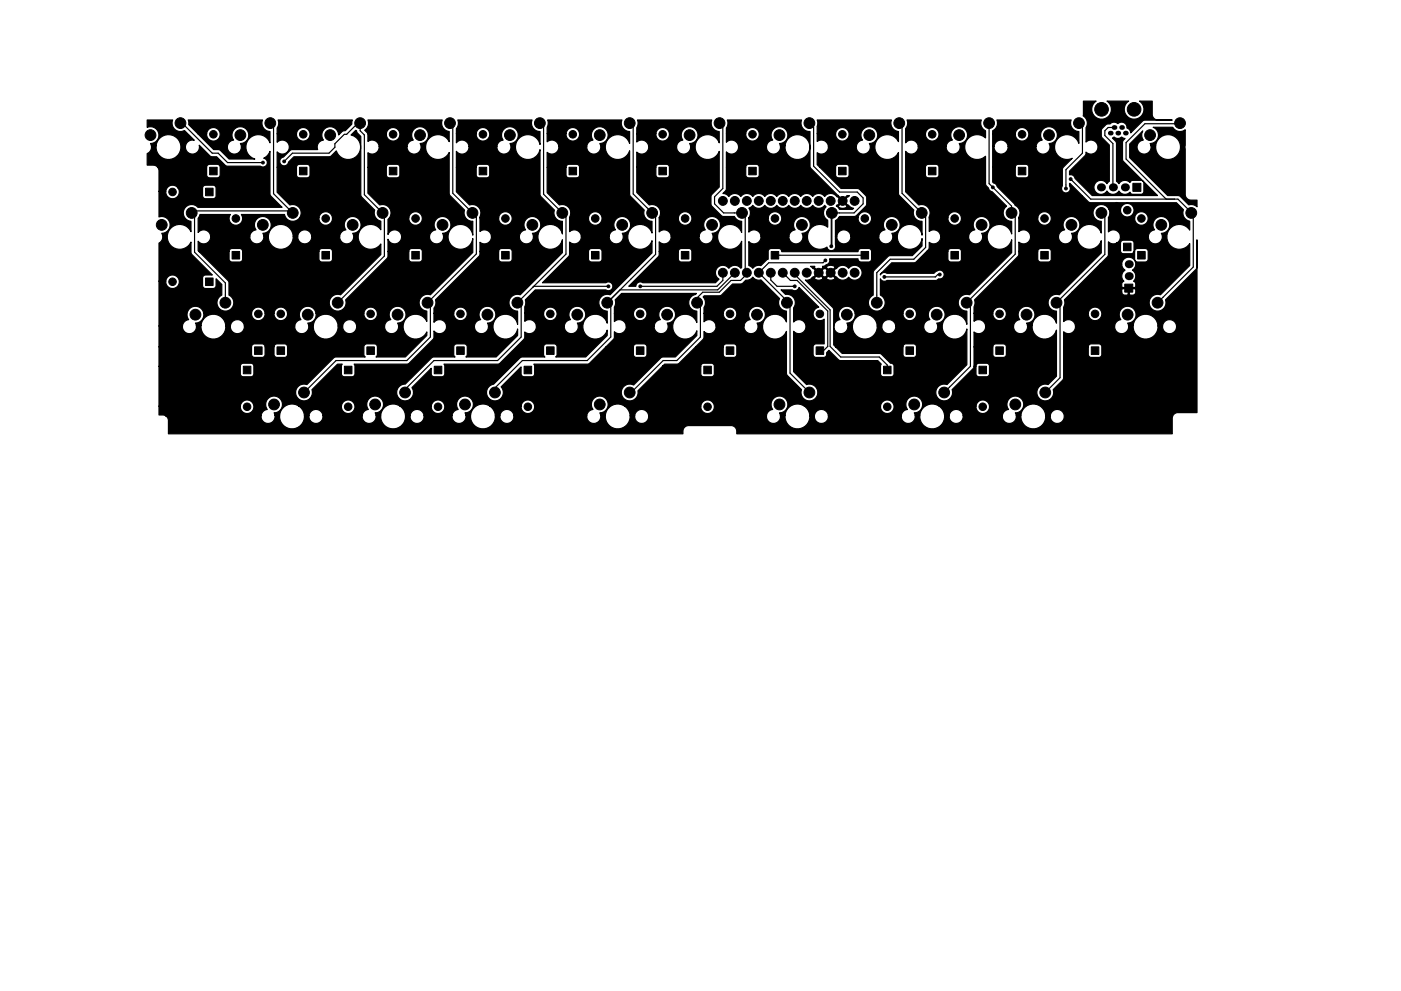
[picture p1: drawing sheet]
<svg xmlns="http://www.w3.org/2000/svg" width="297mm" height="210mm" viewBox="0 0 297 210" stroke-linecap="round" stroke-linejoin="round" font-family="sans-serif">
<g fill="#000" stroke="#000" stroke-width=".21">
<path d="M43.6 39.9h1.6v1.6h-1.6zM44.4 35.5h1.6v1.6h-1.6zM63.5 35.5h1.6v1.6h-1.6zM82.5 35.5h1.6v1.6h-1.6zM101.6 35.5h1.6v1.6h-1.6zM120.6 35.5h1.6v1.6h-1.6zM139.7 35.5h1.6v1.6h-1.6zM158.7 35.5h1.6v1.6h-1.6zM177.8 35.5h1.6v1.6h-1.6zM196.8 35.5h1.6v1.6h-1.6zM215.9 35.5h1.6v1.6h-1.6zM43.6 59h1.6v1.6h-1.6z"/>
<path d="M49.2 53.4h1.6v1.6h-1.6zM68.3 53.4h1.6v1.6h-1.6zM87.3 53.4h1.6v1.6h-1.6zM106.4 53.4h1.6v1.6h-1.6zM125.4 53.4h1.6v1.6h-1.6zM144.5 53.4h1.6v1.6h-1.6zM163.5 53.4h1.6v1.6h-1.6zM182.6 53.4h1.6v1.6h-1.6zM201.6 53.4h1.6v1.6h-1.6zM220.7 53.4h1.6v1.6h-1.6zM238.2 51.6h1.6v1.6h-1.6zM240.2 38.9h1.7v1.7h-1.7z"/>
<path d="M241.2 53.4h1.6v1.6h-1.6zM51.6 77.7h1.6v1.6h-1.6zM54 73.6h1.6v1.6h-1.6zM58.7 73.6h1.6v1.6h-1.6zM73 77.7h1.6v1.6h-1.6zM77.8 73.6h1.6v1.6h-1.6zM92.1 77.7h1.6v1.6h-1.6zM96.8 73.6h1.6v1.6h-1.6zM111.1 77.7h1.6v1.6h-1.6zM115.9 73.6h1.6v1.6h-1.6zM134.9 73.6h1.6v1.6h-1.6zM149.2 77.7h1.6v1.6h-1.6z"/>
<path d="M154 73.6h1.6v1.6h-1.6zM173 73.6h1.6v1.6h-1.6zM187.3 77.7h1.6v1.6h-1.6zM192.1 73.6h1.6v1.6h-1.6zM207.6 77.7h1.6v1.6h-1.6zM211.1 73.6h1.6v1.6h-1.6zM231.4 73.6h1.6v1.6h-1.6zM238.5 60.3h1.7v1.7h-1.7z"/>
<circle cx="31.9" cy="28.7" r="1.14"/>
<circle cx="38.3" cy="26.1" r="1.14"/>
<circle cx="45.2" cy="28.5" r=".8"/>
<circle cx="47.6" cy="30" r=".3"/>
<circle cx="51" cy="28.7" r="1.14"/>
<circle cx="55.8" cy="34.5" r=".3"/>
<circle cx="57.3" cy="26.1" r="1.14"/>
<circle cx="60.3" cy="34.2" r=".3"/>
<circle cx="64.3" cy="28.5" r=".8"/>
<circle cx="70" cy="28.7" r="1.14"/>
<circle cx="76.4" cy="26.1" r="1.14"/>
<circle cx="83.3" cy="28.5" r=".8"/>
<circle cx="89.1" cy="28.7" r="1.14"/>
<circle cx="95.4" cy="26.1" r="1.14"/>
<circle cx="102.4" cy="28.5" r=".8"/>
<circle cx="108.1" cy="28.7" r="1.14"/>
<circle cx="114.5" cy="26.1" r="1.14"/>
<circle cx="121.4" cy="28.5" r=".8"/>
<circle cx="127.2" cy="28.7" r="1.14"/>
<circle cx="133.5" cy="26.1" r="1.14"/>
<circle cx="140.5" cy="28.5" r=".8"/>
<circle cx="144.8" cy="38.7" r=".3"/>
<circle cx="146.2" cy="28.7" r="1.14"/>
<circle cx="152.6" cy="26.1" r="1.14"/>
<circle cx="159.5" cy="28.5" r=".8"/>
<circle cx="165.3" cy="28.7" r="1.14"/>
<circle cx="165.8" cy="38.7" r=".3"/>
<circle cx="171.6" cy="26.1" r="1.14"/>
<circle cx="178.6" cy="28.5" r=".8"/>
<circle cx="184.3" cy="28.7" r="1.14"/>
<circle cx="190.7" cy="26.1" r="1.14"/>
<circle cx="197.6" cy="28.5" r=".8"/>
<circle cx="203.4" cy="28.7" r="1.14"/>
<circle cx="209.7" cy="26.1" r="1.14"/>
<circle cx="210.5" cy="39.7" r=".3"/>
<circle cx="216.7" cy="28.5" r=".8"/>
<circle cx="222.4" cy="28.7" r="1.14"/>
<circle cx="226" cy="40" r=".3"/>
<circle cx="227" cy="38" r=".3"/>
<circle cx="228.8" cy="26.1" r="1.14"/>
<circle cx="233.5" cy="23.2" r="1.45"/>
<circle cx="233.7" cy="34.5" r=".3"/>
<circle cx="240.5" cy="23.2" r="1.45"/>
<circle cx="242" cy="34.2" r=".3"/>
<circle cx="243.8" cy="28.7" r="1.14"/>
<circle cx="250.2" cy="26.1" r="1.14"/>
<circle cx="34.3" cy="47.7" r="1.14"/>
<circle cx="36.6" cy="40.7" r=".8"/>
<circle cx="36.6" cy="59.8" r=".8"/>
<circle cx="40.6" cy="45.2" r="1.14"/>
<circle cx="50" cy="46.4" r=".8"/>
<circle cx="55.7" cy="47.7" r="1.14"/>
<circle cx="62.1" cy="45.2" r="1.14"/>
<circle cx="69.1" cy="46.4" r=".8"/>
<circle cx="74.8" cy="47.7" r="1.14"/>
<circle cx="81.1" cy="45.2" r="1.14"/>
<circle cx="83.5" cy="58.5" r=".3"/>
<circle cx="88.1" cy="46.4" r=".8"/>
<circle cx="93.8" cy="47.7" r="1.14"/>
<circle cx="100.2" cy="45.2" r="1.14"/>
<circle cx="107.2" cy="46.4" r=".8"/>
<circle cx="112.9" cy="47.7" r="1.14"/>
<circle cx="119" cy="58.7" r=".3"/>
<circle cx="119.2" cy="45.2" r="1.14"/>
<circle cx="126.2" cy="46.4" r=".8"/>
<circle cx="131.9" cy="47.7" r="1.14"/>
<circle cx="138.3" cy="45.2" r="1.14"/>
<circle cx="145.3" cy="46.4" r=".8"/>
<circle cx="151" cy="47.7" r="1.14"/>
<circle cx="153.3" cy="57.9" r=".94"/>
<circle cx="153.3" cy="42.6" r=".94"/>
<circle cx="155.8" cy="57.9" r=".94"/>
<circle cx="155.8" cy="42.6" r=".94"/>
<circle cx="157.3" cy="45.2" r="1.14"/>
<circle cx="158.3" cy="57.9" r=".94"/>
<circle cx="158.3" cy="42.6" r=".94"/>
<circle cx="160.9" cy="57.9" r=".94"/>
<circle cx="160.9" cy="42.6" r=".94"/>
<circle cx="163.4" cy="57.9" r=".94"/>
<circle cx="163.4" cy="42.6" r=".94"/>
<circle cx="164.3" cy="46.4" r=".8"/>
<circle cx="166" cy="57.9" r=".94"/>
<circle cx="166" cy="42.6" r=".94"/>
<circle cx="167.5" cy="52.5" r=".3"/>
<circle cx="168.5" cy="57.9" r=".94"/>
<circle cx="168.5" cy="42.6" r=".94"/>
<circle cx="170" cy="47.7" r="1.14"/>
<circle cx="171" cy="57.9" r=".94"/>
<circle cx="171" cy="42.6" r=".94"/>
<circle cx="173.6" cy="57.9" r=".94"/>
<circle cx="173.6" cy="42.6" r=".94"/>
<circle cx="174.5" cy="40.5" r=".3"/>
<circle cx="175" cy="55.2" r=".3"/>
<circle cx="176.1" cy="57.9" r=".94"/>
<circle cx="176.1" cy="42.6" r=".94"/>
<circle cx="176.3" cy="52.2" r=".3"/>
<circle cx="176.4" cy="45.2" r="1.14"/>
<circle cx="178.7" cy="57.9" r=".94"/>
<circle cx="178.7" cy="42.6" r=".94"/>
<circle cx="181.2" cy="57.9" r=".94"/>
<circle cx="181.2" cy="42.6" r=".94"/>
<circle cx="183.4" cy="46.4" r=".8"/>
<circle cx="187.5" cy="58.7" r=".3"/>
<circle cx="189.1" cy="47.7" r="1.14"/>
<circle cx="195.4" cy="45.2" r="1.14"/>
<circle cx="197.7" cy="55.5" r=".3"/>
<circle cx="199.3" cy="58.2" r=".3"/>
<circle cx="202.4" cy="46.4" r=".8"/>
<circle cx="208.1" cy="47.7" r="1.14"/>
<circle cx="214.5" cy="45.2" r="1.14"/>
<circle cx="221.5" cy="46.4" r=".8"/>
<circle cx="227.2" cy="47.7" r="1.14"/>
<circle cx="229.2" cy="41.7" r=".3"/>
<circle cx="233.5" cy="45.2" r="1.14"/>
<circle cx="236.8" cy="43.2" r=".3"/>
<circle cx="239" cy="44.6" r=".8"/>
<circle cx="242" cy="46.4" r=".8"/>
<circle cx="246.2" cy="47.7" r="1.14"/>
<circle cx="252.6" cy="45.2" r="1.14"/>
<circle cx="41.4" cy="66.8" r="1.14"/>
<circle cx="47.8" cy="64.2" r="1.14"/>
<circle cx="54.8" cy="66.6" r=".8"/>
<circle cx="59.5" cy="66.6" r=".8"/>
<circle cx="65.2" cy="66.8" r="1.14"/>
<circle cx="71.6" cy="64.2" r="1.14"/>
<circle cx="78.6" cy="66.6" r=".8"/>
<circle cx="84.3" cy="66.8" r="1.14"/>
<circle cx="90.6" cy="64.2" r="1.14"/>
<circle cx="97.6" cy="66.6" r=".8"/>
<circle cx="103.3" cy="66.8" r="1.14"/>
<circle cx="109.7" cy="64.2" r="1.14"/>
<circle cx="116.7" cy="66.6" r=".8"/>
<circle cx="122.4" cy="66.8" r="1.14"/>
<circle cx="128.7" cy="64.2" r="1.14"/>
<circle cx="129" cy="60.7" r=".3"/>
<circle cx="135.7" cy="66.6" r=".8"/>
<circle cx="135.8" cy="60.7" r=".3"/>
<circle cx="141.4" cy="66.8" r="1.14"/>
<circle cx="147.8" cy="64.2" r="1.14"/>
<circle cx="154.8" cy="66.6" r=".8"/>
<circle cx="160.5" cy="66.8" r="1.14"/>
<circle cx="166.8" cy="64.2" r="1.14"/>
<circle cx="168.5" cy="60.7" r=".3"/>
<circle cx="173.8" cy="66.6" r=".8"/>
<circle cx="178.8" cy="62.2" r=".3"/>
<circle cx="179.5" cy="66.8" r="1.14"/>
<circle cx="185.9" cy="64.2" r="1.14"/>
<circle cx="192.9" cy="66.6" r=".8"/>
<circle cx="198.6" cy="66.8" r="1.14"/>
<circle cx="204.9" cy="64.2" r="1.14"/>
<circle cx="211.9" cy="66.6" r=".8"/>
<circle cx="217.6" cy="66.8" r="1.14"/>
<circle cx="224" cy="64.2" r="1.14"/>
<circle cx="232.2" cy="66.6" r=".8"/>
<circle cx="239.1" cy="66.8" r="1.14"/>
<circle cx="245.4" cy="64.2" r="1.14"/>
<circle cx="52.4" cy="86.3" r=".8"/>
<circle cx="58.1" cy="85.8" r="1.14"/>
<circle cx="64.5" cy="83.3" r="1.14"/>
<circle cx="73.8" cy="86.3" r=".8"/>
<circle cx="79.5" cy="85.8" r="1.14"/>
<circle cx="85.9" cy="83.3" r="1.14"/>
<circle cx="92.9" cy="86.3" r=".8"/>
<circle cx="98.6" cy="85.8" r="1.14"/>
<circle cx="104.9" cy="83.3" r="1.14"/>
<circle cx="111.9" cy="86.3" r=".8"/>
<circle cx="127.2" cy="85.8" r="1.14"/>
<circle cx="133.5" cy="83.3" r="1.14"/>
<circle cx="150" cy="86.3" r=".8"/>
<circle cx="165.3" cy="85.8" r="1.14"/>
<circle cx="171.6" cy="83.3" r="1.14"/>
<circle cx="188.1" cy="86.3" r=".8"/>
<circle cx="193.8" cy="85.8" r="1.14"/>
<circle cx="200.2" cy="83.3" r="1.14"/>
<circle cx="208.4" cy="86.3" r=".8"/>
<circle cx="215.3" cy="85.8" r="1.14"/>
<circle cx="221.6" cy="83.3" r="1.14"/>
</g>
<g fill="#000">
<circle cx="233.4" cy="39.7" r=".85"/>
<circle cx="235.4" cy="28.2" r=".5"/>
<circle cx="236" cy="39.7" r=".85"/>
<circle cx="236.2" cy="27" r=".5"/>
<circle cx="237" cy="28.2" r=".5"/>
<circle cx="237.8" cy="27" r=".5"/>
<circle cx="238.5" cy="39.7" r=".85"/>
<circle cx="238.6" cy="28.2" r=".5"/>
<circle cx="239.3" cy="58.6" r=".85"/>
<circle cx="239.3" cy="56" r=".85"/>
</g>
<g fill="none" stroke="#000" stroke-width=".25">
<path d="M38.3 26.1h.3l6.4 6.4h1.3l2 2h7.4M57.3 26.1l.7 .7v14.3l4.1 4.1M60.2 34.2l1.8-1.7h7.7l1.3-1.3v-.7l2-2h.5l2.4-2.4h.5v1.6l.9 .9v12.7l4.2 4.3v8.7l-9.9 9.9M95.4 26.1l.6 .6v14.3l5 5v7.9l-10.4 10.3 .7 .6v6.7l-5 5h-15l-6.8 6.8M114.5 26.1l.7 .8v14.3l4.8 4.8v7.9l-10.3 10.3 .8 .8v6.5l-5 5h-13.5l-6.1 6.1v.7M133.5 26.1l.7 .8v14.3l4.8 4.7v8.1l-10.3 10.2 .8 .8v6.5l-5 5h-13.7l-5.9 5.8v1M152.6 26.1l.6 .7v13.2l-1.7 1.7v1.5l1.9 2h3.9l.7 .7v11.6l.3 .4v.3l-1.3 1.3h-2l-2.5 2.5h-3.5l-1.2 1.2v1l.7 .7v6.6l-5 5h-2.9l-6.8 6.8M171.6 26.1l.9 .9v8.2l5.5 5.5h3.7l1.3 1.3v1.2l-1.9 2h-4.7v6.9l-.1 .1v-6.9M190.7 26.1l.6 .6v14.3l5 5v6.5l-2.6 2.5h-5l-2.8 2.9v6.3M209.7 26.1v12.9l4.8 4.7v1.5l.8 .8v7.9l-10.4 10.3M227 38l4.2 4.2h18.6l2.8 2.9v.2l.4 .4v11l-7.6 7.5M228.8 26.3v-.2l.7 .8v5.6l-3.5 3.5v4"/>
<path d="M236.2 27h-1.3l-.7 .7v1l1.8 1.8v9.2M250.2 26.1v.1h-7.4l-4 4v3.5l8.4 8.5M61.6 44.7h-20.5l-.5 .5 .7 .6v7.7l6.5 6.5v4.2M153.3 57.9v1.6l-1.3 1.2h-16.2M155.8 57.9l-3.6 3.6h-20.7M163.4 57.9v1.5l1.3 1.3h3.8M164.3 54.2h19.1M166 57.9l1.6 1.6h1.4l6.5 6.5v7.5l-.9 .9-.8-.1M168.5 57.9v.3l7.5 7.5v7.8l2.3 2.2h8.1l1.7 1.8v1M175 55.2l-.5 .5h-11.5l-2.1 2.2 5.9 5.9v.4l.7 .7v14.3l4.1 4.1M199.3 58.2h-.5l-.5 .5h-10.8M233.4 45.2l.8 .7v8.1l-10.2 10.2 .8 .8v15.1l-3.2 3.2"/>
<path d="M252.5 45.1l.1 .1M113.2 60.7h15.8M204.9 64.2h.1M205 64.2l.7 .8v12.7l-5.5 5.6M64.5 83.3h.1"/>
</g>
<path d="M31.2 25.5h5.4l-.1 .1a1.79 1.79 0 0 0 .6 1.9 1.79 1.79 0 0 0 2 .2l2.1 2.1-.3-.1a1.49 1.49 0 0 0-1.6 1.5 1.49 1.49 0 0 0 1.7 1.5 1.49 1.49 0 0 0 1.2-1.9l2.4 2.3 1.3 .2 2.1 1.9 7.2 .1a.94 .94 0 0 0 1.4-.4 .94 .94 0 0 0-.7-1.3l.9-.7 .4-.8 .1 9.2 .2 .3 2.3 2.4h-17.8l-.2-.2a1.79 1.79 0 0 0-2.8 .7 1.79 1.79 0 0 0 1.5 2.5v2.2l-.1-.2a2.64 2.64 0 0 0-4-.8 2.64 2.64 0 0 0 .1 4.1 2.64 2.64 0 0 0 4-.9v2.1l.1 .4 4.4 4.4h-1.4a.64 .64 0 0 0-.7 .7v1.6l.2 .4 .5 .2h1.6a.64 .64 0 0 0 .6-.6v-1.5l1.2 1.2v2.3a1.78 1.78 0 0 0-.6 2.7 1.78 1.78 0 0 0 2.8 0 1.78 1.78 0 0 0-.7-2.7v-2.6l-.1-.4-6.2-6.2h6.4v1.6l.2 .4 .4 .2h1.6a.64 .64 0 0 0 .6-.6v-1.6h16.2v1.6l.2 .4 .5 .2h1.6a.64 .64 0 0 0 .6-.6v-1.6l-.2-.5-.4-.2h-1.6a.64 .64 0 0 0-.7 .7h-16.2l-.1-.5-.4-.2h-1.7a.64 .64 0 0 0-.6 .7h-6.4l-.2-.2v-2a1.49 1.49 0 0 0 1.8 .4 1.49 1.49 0 0 0 .9-1.5h8.3v.3a1.49 1.49 0 0 0 1.7 1.3 1.49 1.49 0 0 0 1.2-1.7h1v.5a2.64 2.64 0 0 0 2.8 2.4 2.64 2.64 0 0 0 2.5-2.8h.9v.3a1.49 1.49 0 0 0 1.7 1.3 1.49 1.49 0 0 0 1.3-1.6h5.9v.3a1.49 1.49 0 0 0 2 1.3 1.49 1.49 0 0 0 .8-2.2 1.78 1.78 0 0 0 1.7-2.2 1.78 1.78 0 0 0-2.5-1.2 1.78 1.78 0 0 0-.7 2.7l-.5 .1-.5 .4-.3 .8h-5.9a1.49 1.49 0 0 0-1.5-1.3 1.49 1.49 0 0 0-1.5 1.3h-.9v-.1a2.64 2.64 0 0 0-2.7-2.4 2.64 2.64 0 0 0-2.6 2.4h-1l-.2-.5a1.78 1.78 0 0 0 1.8-2.2 1.78 1.78 0 0 0-2.5-1.2 1.78 1.78 0 0 0-.7 2.7l-.6 .1-.4 .4-.3 .8h-8.3a1.49 1.49 0 0 0-1.1-1.3 1.49 1.49 0 0 0-1.6 .5v-3l.4-.8h6.4a1.44 1.44 0 0 0 .2 1.9 1.44 1.44 0 0 0 2 0 1.44 1.44 0 0 0 .2-1.9h9.1l.1 .2a1.78 1.78 0 0 0 1.4 1.2 1.78 1.78 0 0 0 1.7-.7h4.1v.3a1.44 1.44 0 0 0 2.2 1.1 1.44 1.44 0 0 0 0-2.5 1.44 1.44 0 0 0-2.2 1.1h-4.1l.1-.2a1.78 1.78 0 0 0-.2-2 1.78 1.78 0 0 0-1.9-.5l-2.7-2.7v-5.3h4.1v1.6a.64 .64 0 0 0 .6 .6h1.6l.4-.2 .2-.4v-1.6a.64 .64 0 0 0-.6-.6h-1.7l-.4 .1-.1 .5h-4.1v-3.3l.1 .2a1.49 1.49 0 0 0 2.1-.2 1.49 1.49 0 0 0-.2-2.1 1.49 1.49 0 0 0-2 .1v-1.8h4.1a1.44 1.44 0 0 0 1.9 1.4 1.44 1.44 0 0 0 .5-2.4 1.44 1.44 0 0 0-2.4 .7v.3h-4.1v-1.2l.3-.9-.1-.8h15.7l-.1 .8-1.4 1.4-.6 .2-.8 .7v-.1a1.78 1.78 0 0 0-2.4-1.5 1.78 1.78 0 0 0-.8 2.7 1.48 1.48 0 0 0-1.2 2h-5.5l-1.9 1.6a.94 .94 0 0 0-.4 1.7 .94 .94 0 0 0 1.6-.6l1.1-1.1 7.6-.1 1.4-1.2a2.64 2.64 0 0 0 4.5 1 2.64 2.64 0 0 0-1.4-4.4l1-1 1.1 1.3v12.6l.2 .3 2.7 2.8a1.77 1.77 0 0 0 1.3 2.3v1.9l-.1-.2a2.64 2.64 0 0 0-3.9-.2 2.64 2.64 0 0 0 .2 3.9 2.64 2.64 0 0 0 3.8-.5v2.2l-8.5 8.5a1.78 1.78 0 0 0-2.4 1.5 1.78 1.78 0 0 0 2 2 1.78 1.78 0 0 0 1.5-2.4l8.7-8.7 .2-.4 .1-1.1h4.4v1.6l.2 .4 .4 .2h1.6a.64 .64 0 0 0 .6-.6v-1.6l-.1-.5-.5-.2h-1.6a.64 .64 0 0 0-.6 .7h-4.4v-2.6a1.49 1.49 0 0 0 1.7 .9 1.49 1.49 0 0 0 1.1-1.6h6v.3a1.49 1.49 0 0 0 1.9 1.3 1.49 1.49 0 0 0 .8-2.2 1.78 1.78 0 0 0 1.8-2.2 1.78 1.78 0 0 0-2.5-1.2 1.78 1.78 0 0 0-.7 2.7l-.6 .1-.4 .4-.3 .8h-6a1.49 1.49 0 0 0-1.3-1.3 1.49 1.49 0 0 0-1.5 1v-3.2l.3-.4h4.1a1.44 1.44 0 0 0 1.9 1.5 1.44 1.44 0 0 0 .5-2.4 1.44 1.44 0 0 0-2.4 .6v.3h-4.1a1.78 1.78 0 0 0-.1-2.1 1.78 1.78 0 0 0-2-.6l-2.5-2.5v-5.5h3.9v1.6a.64 .64 0 0 0 .6 .6h1.6l.5-.2 .2-.4v-1.6a.64 .64 0 0 0-.7-.6h-1.7l-.3 .1-.2 .5h-3.9v-3.1l.2 .1a1.49 1.49 0 0 0 2.2-1.4h5.9v.3a1.49 1.49 0 0 0 2 1.2 1.49 1.49 0 0 0 .8-2.2 1.78 1.78 0 0 0 1.7-2.1 1.78 1.78 0 0 0-2.5-1.3 1.78 1.78 0 0 0-.7 2.7l-.5 .2-.5 .4-.3 .8h-5.9a1.49 1.49 0 0 0-2.4-1.1v-1.6h3.9a1.44 1.44 0 0 0 2 1.4 1.44 1.44 0 0 0 .4-2.4 1.44 1.44 0 0 0-2.3 .7l-.1 .3h-3.9l-.7-.8 .4-.3 .4-.7-.1-1.1h15.8a1.77 1.77 0 0 0 1.4 2.4v2.2v-.1a2.64 2.64 0 0 0-4-.8 2.64 2.64 0 0 0 0 4.1 2.64 2.64 0 0 0 4-1l.1 8.9 .2 .3 3 3.2a1.78 1.78 0 0 0 1.7 2.3v2.9v-.4a2.64 2.64 0 0 0-4.2-1.3 2.64 2.64 0 0 0 .3 4.3 2.64 2.64 0 0 0 3.9-1.9v3l-9 8.9a1.78 1.78 0 0 0-2.3 1.3 1.78 1.78 0 0 0 1.6 2.2v2.2l-.1-.1a2.64 2.64 0 0 0-4-.8 2.64 2.64 0 0 0 .1 4.1 2.64 2.64 0 0 0 4-1v.8l-4.6 4.5h-6.2l.3-.4v-1.7a.64 .64 0 0 0-.6-.6h-1.7l-.4 .2-.2 2 .4 .5h-6.2l-.5 .2-5.8 5.7a1.79 1.79 0 0 0-2.3 1.5 1.79 1.79 0 0 0 2 1.9 1.79 1.79 0 0 0 1.4-2.3l5.5-5.4h1l-.2 .4v1.6l.2 .5 .4 .1h1.6a.64 .64 0 0 0 .7-.6v-1.6l-.2-.4h11.2l.4-.2 5.2-5.2 .1-1.7a1.49 1.49 0 0 0 1.7 .5 1.49 1.49 0 0 0 1-1.5h5.9v.3a1.49 1.49 0 0 0 1.9 1.2 1.49 1.49 0 0 0 .9-2.2 1.78 1.78 0 0 0 1.7-2.1 1.78 1.78 0 0 0-2.5-1.3 1.78 1.78 0 0 0-.7 2.7l-.5 .2-.5 .4-.3 .8h-5.9a1.49 1.49 0 0 0-1.1-1.3 1.49 1.49 0 0 0-1.6 .5v-1.9h4.2a1.44 1.44 0 0 0 1.9 1.4 1.44 1.44 0 0 0 .5-2.4 1.44 1.44 0 0 0-2.3 .7l-.1 .3h-4.2a1.91 1.91 0 0 1 .4-1.8l-.1-1.1 9.2-9.2 .2-.4 .1-.6h3.9v1.6a.64 .64 0 0 0 .7 .6h1.6l.4-.2 .2-.4v-1.6a.64 .64 0 0 0-.6-.7h-1.8l-.3 .2-.2 .5h-3.9v-2a1.49 1.49 0 0 0 1.6 .2 1.49 1.49 0 0 0 .8-1.5h5.9v.3a1.49 1.49 0 0 0 2 1.3 1.49 1.49 0 0 0 .8-2.2 1.78 1.78 0 0 0 1.7-2.2 1.78 1.78 0 0 0-2.5-1.2 1.78 1.78 0 0 0-.7 2.7l-.5 .1-.5 .4-.3 .8h-5.9a1.49 1.49 0 0 0-2.4-1v-2.9h3.9a1.44 1.44 0 0 0 2 1.5 1.44 1.44 0 0 0 .4-2.4 1.44 1.44 0 0 0-2.3 .6l-.1 .3h-3.9a1.87 1.87 0 0 0-.2-2.1 1.87 1.87 0 0 0-2-.6l-2.8-2.8v-5.2h4.2v1.6a.64 .64 0 0 0 .6 .6h1.6l.4-.2 .2-.4v-1.6a.64 .64 0 0 0-.6-.6h-1.7l-.4 .1-.1 .5h-4.2v-3.3a1.49 1.49 0 0 0 1.7 .4 1.49 1.49 0 0 0 .9-1.5h6v.3a1.49 1.49 0 0 0 1.9 1.2 1.49 1.49 0 0 0 .8-2.2 1.78 1.78 0 0 0 1.7-2.1 1.78 1.78 0 0 0-2.4-1.3 1.78 1.78 0 0 0-.7 2.7l-.6 .2-.4 .4-.3 .8h-6a1.49 1.49 0 0 0-1-1.3 1.49 1.49 0 0 0-1.6 .5v-1.9h4.2a1.44 1.44 0 0 0 1.9 1.4 1.44 1.44 0 0 0 .5-2.4 1.44 1.44 0 0 0-2.4 .7v.3h-4.2a1.95 1.95 0 0 1 .3-1.8v-1.1h15.7l-.1 .1a1.78 1.78 0 0 0 1.8 2.3v2.8l-.1-.3a2.64 2.64 0 0 0-4.1-1.3 2.64 2.64 0 0 0 .2 4.3 2.64 2.64 0 0 0 4-1.6v9.6l.2 .3 2.8 3a1.78 1.78 0 0 0 1.7 2.3v2.6v-.1a2.64 2.64 0 0 0-4.1-1.4 2.64 2.64 0 0 0 .1 4.3 2.64 2.64 0 0 0 4-1.5v2.7l-8.9 8.9a1.78 1.78 0 0 0-2.4 1.4 1.78 1.78 0 0 0 1.8 2.1v2.8v-.3a2.64 2.64 0 0 0-4.1-1.3 2.64 2.64 0 0 0 .2 4.3 2.64 2.64 0 0 0 3.9-1.7v1.4l-4.5 4.5h-6.4l.3-.4v-1.7a.64 .64 0 0 0-.7-.6h-1.7l-.4 .2-.1 2 .3 .5h-4.5l-.4 .2-5.7 5.6h-.2a1.78 1.78 0 0 0-1.5 2.2 1.78 1.78 0 0 0 2.4 1.2 1.78 1.78 0 0 0 .7-2.7l4.1-4.1v1.2a.64 .64 0 0 0 .7 .6h1.7l.4-.2 .1-2-.2-.4 11.7-.1 5.3-5.3 .2-1.4a1.49 1.49 0 0 0 1.6 .1 1.49 1.49 0 0 0 .8-1.4h5.9v.3a1.49 1.49 0 0 0 2 1.2 1.49 1.49 0 0 0 .8-2.2 1.78 1.78 0 0 0 1.7-2.1 1.78 1.78 0 0 0-2.4-1.3 1.78 1.78 0 0 0-.7 2.7l-.6 .2-.4 .4-.4 .8h-5.9a1.49 1.49 0 0 0-2.4-1v-1.7h3.9a1.44 1.44 0 0 0 2 1.4 1.44 1.44 0 0 0 .5-2.4 1.44 1.44 0 0 0-2.4 .7l-.1 .3h-3.9v-1.4l.2-.7-.1-.8 2.1-2.1 15.1 .1a.94 .94 0 0 0 1.3-.9 .94 .94 0 0 0-1.4-.7h-13.5l5.5-5.5 .2-.4 .1-.7h4v1.6a.64 .64 0 0 0 .6 .6h1.6l.5-.2 .1-.4v-1.6a.64 .64 0 0 0-.6-.7h-1.7l-.3 .2-.2 .5h-4v-2a1.49 1.49 0 0 0 1.7 .2 1.49 1.49 0 0 0 .7-1.5h6v.3a1.49 1.49 0 0 0 1.9 1.3 1.49 1.49 0 0 0 .8-2.2 1.78 1.78 0 0 0 1.8-2.2 1.78 1.78 0 0 0-2.5-1.2 1.78 1.78 0 0 0-.7 2.7l-.6 .1-.4 .4-.3 .8h-6a1.49 1.49 0 0 0-.9-1.2 1.49 1.49 0 0 0-1.5 .3v-3h4a1.44 1.44 0 0 0 1.9 1.5 1.44 1.44 0 0 0 .5-2.4 1.44 1.44 0 0 0-2.4 .6v.3h-4a1.84 1.84 0 0 0-.2-2.1 1.84 1.84 0 0 0-2-.6l-2.6-2.6v-5.4h4v1.6a.64 .64 0 0 0 .6 .6h1.6l.5-.2 .2-.4v-1.6a.64 .64 0 0 0-.7-.6h-1.7l-.3 .1-.2 .5h-4l.1-3.1a1.49 1.49 0 0 0 1.6 .1 1.49 1.49 0 0 0 .8-1.4h5.9v.3a1.49 1.49 0 0 0 2 1.2 1.49 1.49 0 0 0 .8-2.2 1.78 1.78 0 0 0 1.7-2.1 1.78 1.78 0 0 0-2.5-1.3 1.78 1.78 0 0 0-.7 2.7l-.5 .2-.5 .4-.3 .8h-5.9a1.49 1.49 0 0 0-1-1.3 1.49 1.49 0 0 0-1.5 .3v-1.7h4a1.44 1.44 0 0 0 2 1.4 1.44 1.44 0 0 0 .4-2.4 1.44 1.44 0 0 0-2.3 .7l-.1 .3h-4v-1.4l.2-.7-.1-.8h15.8a1.77 1.77 0 0 0 1.6 2.4v2.5l-.2-.4a2.64 2.64 0 0 0-4.1-.7 2.64 2.64 0 0 0 .4 4.1 2.64 2.64 0 0 0 3.9-1.4v9.3l.2 .4 2.9 3a1.78 1.78 0 0 0 1.6 2.3v2.4l-.1-.4a2.64 2.64 0 0 0-4.2-.7 2.64 2.64 0 0 0 .4 4.2 2.64 2.64 0 0 0 3.9-1.4v2.6l-8.9 8.8a1.78 1.78 0 0 0-2.3 1.5 1.78 1.78 0 0 0 1.7 2v2.5a2.64 2.64 0 0 0-4-1.3 2.64 2.64 0 0 0 0 4.3 2.64 2.64 0 0 0 4-1.5v1.2l-4.5 4.5h-6.4l.3-.4v-1.7a.64 .64 0 0 0-.6-.6h-1.7l-.4 .2-.2 2 .4 .5h-4.8l-.5 .2-5.6 5.6-.3 .1a1.78 1.78 0 0 0-1.1 2.4 1.78 1.78 0 0 0 2.6 .8 1.78 1.78 0 0 0 .3-2.7l4.3-4.3v1.5a.64 .64 0 0 0 .6 .6h1.7l.4-.2 .2-2-.2-.4 11.6-.1 3.7-3.6h5.8v1.6l.2 .4 .4 .2h1.6a.64 .64 0 0 0 .7-.6v-1.6l-.2-.5-.5-.1h-1.6a.64 .64 0 0 0-.6 .6h-5.8l1.6-1.7 .2-1.5a1.49 1.49 0 0 0 1.6 .2 1.49 1.49 0 0 0 .9-1.4h5.9v.3a1.49 1.49 0 0 0 1.9 1.2 1.49 1.49 0 0 0 .9-2.2 1.78 1.78 0 0 0 1.7-2.1 1.78 1.78 0 0 0-2.5-1.3 1.78 1.78 0 0 0-.7 2.7l-.5 .2-.5 .4-.3 .8h-5.9a1.49 1.49 0 0 0-1-1.3 1.49 1.49 0 0 0-1.5 .3v-1.7h4a1.44 1.44 0 0 0 1.9 1.4 1.44 1.44 0 0 0 .5-2.4 1.44 1.44 0 0 0-2.3 .7l-.1 .3h-4v-1.3l.2-.8-.1-.8 1.4-1.3h15.9l-.4 .2a1.78 1.78 0 0 0-1.3 2 1.78 1.78 0 0 0 1.7 1.5v2.4l-.1-.3a2.64 2.64 0 0 0-4.1-.8 2.64 2.64 0 0 0 .3 4.2 2.64 2.64 0 0 0 3.9-1.3v1l-4.5 4.5h-2.6l-.4 .2-5.9 5.8-.3-.1a1.78 1.78 0 0 0-2.3 1.4 1.78 1.78 0 0 0 1.9 2.1 1.78 1.78 0 0 0 1.7-2.2l5.2-5.2h8.1v1.6l.2 .5 .4 .1h1.6a.64 .64 0 0 0 .7-.6v-1.6l-.2-.4-.5-.2h-1.6a.64 .64 0 0 0-.6 .6h-8.1l.4-.4h2.6l.4-.2 3.6-3.5h5.8v1.6l.2 .4 .5 .2h1.6a.64 .64 0 0 0 .6-.6v-1.6l-.2-.5-.4-.1h-1.6a.64 .64 0 0 0-.7 .6h-5.8l1.6-1.7 .2-1.6a1.49 1.49 0 0 0 1.7 .4 1.49 1.49 0 0 0 .8-1.5h5.9v.3a1.49 1.49 0 0 0 2 1.2 1.49 1.49 0 0 0 .8-2.2 1.78 1.78 0 0 0 1.7-2.1 1.78 1.78 0 0 0-2.4-1.3 1.78 1.78 0 0 0-.7 2.7l-.6 .2-.4 .4-.4 .8h-5.9a1.49 1.49 0 0 0-1-1.3 1.49 1.49 0 0 0-1.5 .4v-1.8h4a1.44 1.44 0 0 0 2 1.4 1.44 1.44 0 0 0 .5-2.4 1.44 1.44 0 0 0-2.4 .7l-.1 .3h-4v-1.3l.2-.5 .1-.7-.5-1 .2-.2 3.5-.1 2.5-2.4 2-.1 .8-.8 1-.1 .5-.5 .8 .6h.9l4 4a1.78 1.78 0 0 0 1.4 2.6v2.3l-.1-.2a2.64 2.64 0 0 0-4-.8 2.64 2.64 0 0 0 .2 4.1 2.64 2.64 0 0 0 3.9-1.1l.1 9 .2 .4 2.9 3.1a1.79 1.79 0 0 0 1.6 2.3 1.79 1.79 0 0 0 1.9-2 1.79 1.79 0 0 0-2.4-1.5l-2.7-2.7v-8.6a1.49 1.49 0 0 0 2.1 .1 1.49 1.49 0 0 0 0-2.2 1.49 1.49 0 0 0-2.1 .1v-3l.1-.2a1.78 1.78 0 0 0-.1-1.9 1.78 1.78 0 0 0-1.7-.7l-1-1h2.4a.93 .93 0 0 0 1.4-.5l4.2 4.2h-.2a1.44 1.44 0 0 0-.8 2.1 1.44 1.44 0 0 0 2.1 .4v5.3h-1.7l-.4 .1-.2 .5v1.6a.64 .64 0 0 0 .6 .6l2-.1 .2-.3 .1-.6 .4-.5 2 2 .4 .2h8l.8 .8-.2 .4v1.6a.64 .64 0 0 0 .6 .6h1.6l.5-.1 .2-.5v-1.6a.77 .77 0 0 0-.9-.7l-1.7-1.8-.4-.2h-8l-1.4-1.4h14.2v1.6l.2 .4 .5 .2h1.6a.64 .64 0 0 0 .6-.6v-1.6l-.2-.5-.4-.1h-1.6a.64 .64 0 0 0-.7 .6h-14.2l-.4-.4v-4a1.49 1.49 0 0 0 1.5 1.6 1.49 1.49 0 0 0 1.4-1.8h1v.6a2.64 2.64 0 0 0 2.9 2.3 2.64 2.64 0 0 0 2.4-2.7h1v.3a1.49 1.49 0 0 0 1.6 1.3 1.49 1.49 0 0 0 1.3-1.6h5.9v.3a1.49 1.49 0 0 0 2 1.2 1.49 1.49 0 0 0 .8-2.2 1.78 1.78 0 0 0 1.7-2.1 1.78 1.78 0 0 0-2.4-1.3 1.78 1.78 0 0 0-.7 2.7l-.6 .2-.4 .4-.4 .8h-5.9a1.49 1.49 0 0 0-1.5-1.4 1.49 1.49 0 0 0-1.4 1.4h-1v-.2a2.64 2.64 0 0 0-2.6-2.3 2.64 2.64 0 0 0-2.7 2.3h-1l-.1-.5a1.76 1.76 0 0 0 1.7-2h10.1v.2a1.44 1.44 0 0 0 2.2 1.1 1.44 1.44 0 0 0 0-2.4 1.44 1.44 0 0 0-2.2 1.1h-10.1v-.3a1.78 1.78 0 0 0-2.6-1 1.78 1.78 0 0 0-.6 2.6 1.57 1.57 0 0 0-1.3 1.4v-3.5l-.2-.4-5.9-5.9h.8l.7-.4h.5a1.09 1.09 0 0 0 1.8 0h.7l.1 .2 .9 .2 .7-.2 .1-.2-.9-1-.9 1h-.7l-.9-1-.9 1h-.5l1.2-1.1h.4l.9 .9h.3l.9-.9h.4l1.1 1a1.57 1.57 0 0 0 2.5-.1 1.58 1.58 0 0 0 2.4 .2 1.58 1.58 0 0 0 0-2.3 1.58 1.58 0 0 0-2.4 .2 1.57 1.57 0 0 0-2.6 .1h-.1l-.9 .9h-.4l-.9-.9h-.3l-.9 .9h-.4l-1.6-1.4h1l-.1 .3 .9 .9 .9-.9h.7l.9 .9 .9-.9-.1-.3-.5-.2-.9 .1-.3 .4h-.7l-.1-.3a2.18 2.18 0 0 0 1.5-1.2v-.4h6l.1 .4 .4 .3h1.8a.64 .64 0 0 0 .6-.6v-1.6l-.2-.5-.4-.2h-1.6a.64 .64 0 0 0-.7 .7h-16.2a.64 .64 0 0 0-.6-.7l-1.9 .1-.3 .4v1.8l-.4 .2-1.2 1.2h-.9l-.8 .5-.8-.6v-5a1.49 1.49 0 0 0 1.7 .3 1.49 1.49 0 0 0 .8-1.5h6v.3a1.49 1.49 0 0 0 1.9 1.3 1.49 1.49 0 0 0 .8-2.2 1.78 1.78 0 0 0 1.8-2.2 1.78 1.78 0 0 0-2.5-1.2 1.78 1.78 0 0 0-.7 2.7l-.6 .1-.4 .4-.3 .8h-6a1.49 1.49 0 0 0-1-1.3 1.49 1.49 0 0 0-1.5 .5v-3.1h4.1v.3a1.44 1.44 0 0 0 2.2 1.1 1.44 1.44 0 0 0 0-2.5 1.44 1.44 0 0 0-2.2 1.1h-4.1l.3-.9-.1-.6-.2-.6 .9-.5a1.57 1.57 0 0 0 2.5 0 1.57 1.57 0 0 0 2.5 0 1.57 1.57 0 0 0 2.5 0 1.57 1.57 0 0 0 2.6 0 1.57 1.57 0 0 0 2.5 0 1.57 1.57 0 0 0 2.6 0l.3 .3-.2 .1a1.78 1.78 0 0 0 .5 2.7v1.5l-.4-.3a2.64 2.64 0 0 0-3.9 2.5 2.64 2.64 0 0 0 4.1 2 .94 .94 0 0 0 1.2 .8 .94 .94 0 0 0 .6-1.3v-1.8h.3a1.49 1.49 0 0 0 1.5 1.6 1.49 1.49 0 0 0 1.5-1.6h5.9v.3a1.49 1.49 0 0 0 2 1.3 1.49 1.49 0 0 0 .8-2.2 1.78 1.78 0 0 0 1.7-2.2 1.78 1.78 0 0 0-2.5-1.2 1.78 1.78 0 0 0-.7 2.7l-.5 .1-.5 .4-.3 .8h-5.9a1.49 1.49 0 0 0-1.5-1.3 1.49 1.49 0 0 0-1.5 1.3h-.3v-3.3l.7-.6h4.1v.3a1.44 1.44 0 0 0 2.2 1.1 1.44 1.44 0 0 0 0-2.5 1.44 1.44 0 0 0-2.2 1.1h-4.1l.2-.3h3.1l.4-.1 2.2-2.3 .1-1.5-.2-.4-1.3-1.4-.4-.2h-3.6l-4.5-4.5h3.4v1.6a.64 .64 0 0 0 .6 .6h1.6l.4-.2 .2-.4v-1.6a.64 .64 0 0 0-.6-.6h-1.7l-.4 .1-.1 .5h-3.4l-.5-.6v-2.5a1.49 1.49 0 0 0 1.6 .1 1.49 1.49 0 0 0 .7-1.4h6v.3a1.49 1.49 0 0 0 1.9 1.2 1.49 1.49 0 0 0 .8-2.2 1.78 1.78 0 0 0 1.8-2.1 1.78 1.78 0 0 0-2.5-1.3 1.78 1.78 0 0 0-.7 2.7l-.6 .2-.4 .4-.3 .8h-6a1.49 1.49 0 0 0-2.3-1.1v-1.6h3.9a1.44 1.44 0 0 0 1.9 1.4 1.44 1.44 0 0 0 .5-2.4 1.44 1.44 0 0 0-2.4 .7v.3h-3.9l.1-2.5-.1-.4h15.7l-.1 .1a1.79 1.79 0 0 0 1.6 2.3v2.2l-.1-.1a2.64 2.64 0 0 0-4-.8 2.64 2.64 0 0 0 .1 4.1 2.64 2.64 0 0 0 4-1v8.9l.2 .3 3 3.2a1.78 1.78 0 0 0 1.8 2.3v2.9l-.1-.4a2.64 2.64 0 0 0-4.2-1.3 2.64 2.64 0 0 0 .4 4.3 2.64 2.64 0 0 0 3.9-1.9v1.6l-2.1 2-4.9 .1-3.1 3-.3 .6v4.7a1.78 1.78 0 0 0-.6 2.7 1.78 1.78 0 0 0 2.8 0 1.78 1.78 0 0 0-.6-2.7v-3.4a.93 .93 0 0 0 1.3 .3h10.3l.9-.3a.96 .96 0 0 0 .9-1.3 .96 .96 0 0 0-1.6-.4l-.5 .5h-10a.93 .93 0 0 0-1.3 .3v-.1l2.4-2.4 4.9-.1 2.5-2.3h4.5v1.6l.2 .4 .4 .2h1.6a.64 .64 0 0 0 .6-.6v-1.6l-.1-.5-.5-.2h-1.6a.64 .64 0 0 0-.6 .7h-4.5l.5-.8v-1.2a1.49 1.49 0 0 0 1.7 .2 1.49 1.49 0 0 0 .7-1.5h6v.3a1.49 1.49 0 0 0 1.9 1.3 1.49 1.49 0 0 0 .8-2.2 1.78 1.78 0 0 0 1.8-2.2 1.78 1.78 0 0 0-2.5-1.2 1.78 1.78 0 0 0-.7 2.7l-.6 .1-.4 .4-.3 .8h-6a1.49 1.49 0 0 0-2.4-1v-2.9h4a1.44 1.44 0 0 0 1.9 1.5 1.44 1.44 0 0 0 .5-2.4 1.44 1.44 0 0 0-2.4 .6v.3h-4a1.87 1.87 0 0 0-.2-2.1 1.87 1.87 0 0 0-2-.6l-2.8-2.8v-5.2h4.2v1.6a.64 .64 0 0 0 .6 .6h1.6l.5-.2 .2-.4v-1.6a.64 .64 0 0 0-.7-.6h-1.7l-.3 .1-.2 .5h-4.2v-3.3a1.49 1.49 0 0 0 1.8 .4 1.49 1.49 0 0 0 .9-1.5h5.9v.3a1.49 1.49 0 0 0 2 1.2 1.49 1.49 0 0 0 .8-2.2 1.78 1.78 0 0 0 1.7-2.1 1.78 1.78 0 0 0-2.5-1.3 1.78 1.78 0 0 0-.7 2.7l-.5 .2-.5 .4-.3 .8h-5.9a1.49 1.49 0 0 0-1.1-1.3 1.49 1.49 0 0 0-1.6 .5v-1.9h4.2a1.44 1.44 0 0 0 2 1.4 1.44 1.44 0 0 0 .4-2.4 1.44 1.44 0 0 0-2.3 .7l-.1 .3h-4.2a1.95 1.95 0 0 1 .4-1.8l-.1-1.1h15.8l-.1 .1a1.77 1.77 0 0 0 .9 2.1v1.6l-.1-.1a2.64 2.64 0 0 0-3.6 .2 2.64 2.64 0 0 0 .1 3.7 2.64 2.64 0 0 0 3.6 0l.1 6.1 .8 1.1 .5 .4 3 3.1a1.78 1.78 0 0 0-.5 2 1.78 1.78 0 0 0 1.7 1.2v2.6v-.1a2.64 2.64 0 0 0-4.1-1.4 2.64 2.64 0 0 0 .1 4.3 2.64 2.64 0 0 0 4-1.5v2.7l-9 8.9a1.78 1.78 0 0 0-2.3 1.4 1.78 1.78 0 0 0 1.8 2.1v2.8l-.1-.3a2.64 2.64 0 0 0-4.1-1.3 2.64 2.64 0 0 0 .2 4.3 2.64 2.64 0 0 0 4-1.7v7.6l-4.2 4.2a1.8 1.8 0 0 0-2.4 1.5 1.8 1.8 0 0 0 2 2 1.8 1.8 0 0 0 1.5-2.5l4.4-4.4 .2-.5h.4v1.6a.64 .64 0 0 0 .7 .6h1.6l.4-.1 .2-.5v-1.6a.64 .64 0 0 0-.6-.6h-1.8l-.4 .2-.1 .4h-.4v-4.1h4v1.6a.64 .64 0 0 0 .6 .6h1.6l.5-.2 .2-.4v-1.6a.64 .64 0 0 0-.7-.6h-1.7l-.3 .1-.2 .5h-4v-3.1a1.49 1.49 0 0 0 1.7 .1 1.49 1.49 0 0 0 .8-1.4h5.9v.3a1.49 1.49 0 0 0 1.7 1.3 1.49 1.49 0 0 0 1.2-1.8h1v.6a2.64 2.64 0 0 0 2.4 2.3 2.64 2.64 0 0 0 2.8-1.9v9.8l-1.8 1.8a1.78 1.78 0 0 0-2.4 1.5 1.78 1.78 0 0 0 2 1.9 1.78 1.78 0 0 0 1.5-2.3l2-2 .2-.4v-6.7h5.2v1.6l.2 .4 .5 .2h1.6a.64 .64 0 0 0 .6-.6v-1.6l-.2-.5-.4-.1h-1.6a.64 .64 0 0 0-.7 .6h-5.2v-3.2a1.49 1.49 0 0 0 1.7 .2 1.49 1.49 0 0 0 .8-1.4h8.3v.3a1.49 1.49 0 0 0 1.7 1.3 1.49 1.49 0 0 0 1.3-1.8h1v.6a2.64 2.64 0 0 0 2.8 2.3 2.64 2.64 0 0 0 2.4-2.7h1v.3a1.49 1.49 0 0 0 2.3 1.1 1.49 1.49 0 0 0 0-2.6 1.49 1.49 0 0 0-2.3 1.2h-1v-.2a2.64 2.64 0 0 0-2.6-2.3 2.64 2.64 0 0 0-2.6 2.3h-1l-.2-.5a1.78 1.78 0 0 0 1.7-2.1 1.78 1.78 0 0 0-2.5-1.3 1.78 1.78 0 0 0-.7 2.7l-.5 .2-.4 .4-.4 .8h-8.3a1.49 1.49 0 0 0-.9-1.3 1.49 1.49 0 0 0-1.6 .3v-1.7h5.2a1.44 1.44 0 0 0 2 1.4 1.44 1.44 0 0 0 .5-2.4 1.44 1.44 0 0 0-2.4 .7l-.1 .3h-5.2v-1.3l.3-.8-.1-.8 1.6-1.6h10.5l.1 .3 .3 .3h.8l.2-.1v-1.2h.2v1.2l.2 .1h.6a.64 .64 0 0 0 .6-.6v-.6l-.2-.1h-2.6l-.2 .1v.6h-10.5l5.9-6h4.6l.3 .9 .4 .4a1.48 1.48 0 0 0-.2 2.4l-.5 .5v.6l.2 .2h2.6l.2-.2v-.6l-.4-.6a1.49 1.49 0 0 0-.3-2.3 1.49 1.49 0 0 0-.1-2.6 1.49 1.49 0 0 0-2.2 1.3h-4.6l1.8-1.7v-3l.9 .4 1.7-.1v1.7l.2 .4 2.1 .1 .7-.4v1.6l.1 .4 .5 .2h1.6a.64 .64 0 0 0 .6-.6v-1.6l-.1-.5-.5-.2h-1.6a.64 .64 0 0 0-.6 .7h-.2v-1.8a.64 .64 0 0 0-.6-.6h-1.7l-.4 .1-.1 .5h-.9l.7-.6 .1-.9h6a1.49 1.49 0 0 0 1.8 1.6 1.49 1.49 0 0 0 .9-2.2 1.78 1.78 0 0 0 1.8-2.2 1.78 1.78 0 0 0-2.5-1.2 1.78 1.78 0 0 0-.7 2.7l-.6 .1-.4 .4-.3 .8h-6a1.49 1.49 0 0 0-.9-1.3 1.49 1.49 0 0 0-1.6 .4v-3h5.6a1.44 1.44 0 0 0 1.9 1.5 1.44 1.44 0 0 0 .5-2.4 1.44 1.44 0 0 0-2.4 .6v.3h-5.6l.3-.9-.2-.8h2.5a1.44 1.44 0 0 0 1.9 1.4 1.44 1.44 0 0 0 .5-2.4 1.44 1.44 0 0 0-2.4 .7v.3h-2.5a1.78 1.78 0 0 0-3.1-.3 1.78 1.78 0 0 0 1.5 2.8v2.4l-.2-.4a2.64 2.64 0 0 0-4.1-.7 2.64 2.64 0 0 0 .4 4.2 2.64 2.64 0 0 0 3.9-1.4v2.6l-8.9 8.8a1.78 1.78 0 0 0-2.4 1.4 1.78 1.78 0 0 0 1.8 2.1v2.5a2.64 2.64 0 0 0-2.8-1.8 2.64 2.64 0 0 0-2.4 2.3h-1l-.1-.5a1.78 1.78 0 0 0 1.7-2.1 1.78 1.78 0 0 0-2.5-1.3 1.78 1.78 0 0 0-.7 2.7l-.5 .2-.5 .4-.3 .8h-5.9a1.49 1.49 0 0 0-2.5-1v-1.7h4a1.44 1.44 0 0 0 1.9 1.4 1.44 1.44 0 0 0 .5-2.4 1.44 1.44 0 0 0-2.3 .7l-.1 .3h-4v-1.4l.2-.7-.1-.8 9.2-9.1 .2-.4v-.7h4v1.6a.64 .64 0 0 0 .7 .6h1.6l.4-.2 .2-.4v-1.6a.64 .64 0 0 0-.6-.7h-1.8l-.3 .2-.2 .5h-4l.1-2a1.49 1.49 0 0 0 1.6 .2 1.49 1.49 0 0 0 .8-1.5h5.9v.3a1.49 1.49 0 0 0 2 1.3 1.49 1.49 0 0 0 .8-2.2 1.78 1.78 0 0 0 1.7-2.2 1.78 1.78 0 0 0-2.5-1.2 1.78 1.78 0 0 0-.7 2.7l-.5 .1-.5 .4-.3 .8h-5.9a1.49 1.49 0 0 0-1-1.2 1.49 1.49 0 0 0-1.5 .3v-3h4a1.44 1.44 0 0 0 2 1.5 1.44 1.44 0 0 0 .4-2.4 1.44 1.44 0 0 0-2.3 .6l-.1 .3h-4a2.04 2.04 0 0 0-.8-2.8l-3.8-3.8-.2-.4-.7-.6v-3.1h4.8v1.6a.64 .64 0 0 0 .6 .6h1.6l.4-.2 .2-.4v-1.6a.64 .64 0 0 0-.6-.6h-1.7l-.4 .1-.1 .5h-4.8v-4.4h.3a1.49 1.49 0 0 0 1.4 1.6 1.49 1.49 0 0 0 1.5-1.6h6v.3a1.49 1.49 0 0 0 1.9 1.2 1.49 1.49 0 0 0 .8-2.2 1.78 1.78 0 0 0 1.7-2.1 1.78 1.78 0 0 0-2.4-1.3 1.78 1.78 0 0 0-.7 2.7l-.6 .2-.4 .4-.3 .8h-6a1.49 1.49 0 0 0-1.5-1.4 1.49 1.49 0 0 0-1.4 1.4h-.3v-2.7h4.8v.2a1.44 1.44 0 0 0 2.2 1.1 1.44 1.44 0 0 0 0-2.4 1.44 1.44 0 0 0-2.2 1.1h-4.8v-.7a1.76 1.76 0 0 0 .9-2.2h15.7l-.1 .1a1.78 1.78 0 0 0 1.7 2.3v2.5l-.2-.4a2.64 2.64 0 0 0-3.5-1.2 2.64 2.64 0 0 0-1.2 3.6 2.64 2.64 0 0 0 3.5 1.2l-2 2.1-.1 3.8a.94 .94 0 0 0 .8 1.4 .94 .94 0 0 0 .8-1.4v-.6l3.9 3.9 .4 .2h18.3l1.5 1.5v.2a1.77 1.77 0 0 0 1.3 2.2v1.9l-.1-.2a2.64 2.64 0 0 0-3.9-.2 2.64 2.64 0 0 0 .2 3.9 2.64 2.64 0 0 0 3.8-.6v4.6l-6.1 6.2a1.8 1.8 0 0 0-2.5 1.5 1.8 1.8 0 0 0 2.1 2 1.8 1.8 0 0 0 1.4-2.4l6.6-6.7 .1-6v36.6h-4.1l-.8 .3-.4 .9v3.3h-92.3v-.7l-.2-.5-.5-.4-.5-.1h-9.2l-.5 .2-.3 .4-.2 1.1h-109.1v-2.9l-.2-.6-.4-.3h20.2a1.49 1.49 0 0 0 1.6 1.6 1.49 1.49 0 0 0 1.4-1.7h1v.5a2.64 2.64 0 0 0 2.8 2.4 2.64 2.64 0 0 0 2.4-2.8h1v.3a1.49 1.49 0 0 0 1.6 1.3 1.49 1.49 0 0 0 1.4-1.6h8.3v.3a1.49 1.49 0 0 0 1.7 1.3 1.49 1.49 0 0 0 1.2-1.7h1v.5a2.64 2.64 0 0 0 2.8 2.4 2.64 2.64 0 0 0 2.5-2.8h.9v.3a1.49 1.49 0 0 0 1.7 1.3 1.49 1.49 0 0 0 1.3-1.6h5.9v.3a1.49 1.49 0 0 0 1.7 1.3 1.49 1.49 0 0 0 1.3-1.7h1v.5a2.64 2.64 0 0 0 2.8 2.4 2.64 2.64 0 0 0 2.4-2.8h1v.3a1.49 1.49 0 0 0 1.6 1.3 1.49 1.49 0 0 0 1.4-1.6h15.4v.3a1.49 1.49 0 0 0 1.7 1.3 1.49 1.49 0 0 0 1.3-1.7h.9v.5a2.64 2.64 0 0 0 2.9 2.4 2.64 2.64 0 0 0 2.4-2.8h1v.3a1.49 1.49 0 0 0 1.6 1.3 1.49 1.49 0 0 0 1.3-1.6h25v.3a1.49 1.49 0 0 0 1.7 1.3 1.49 1.49 0 0 0 1.3-1.7h.9v.5a2.64 2.64 0 0 0 2.9 2.4 2.64 2.64 0 0 0 2.4-2.8h1v.3a1.49 1.49 0 0 0 1.6 1.3 1.49 1.49 0 0 0 1.3-1.6h15.5v.3a1.49 1.49 0 0 0 1.7 1.3 1.49 1.49 0 0 0 1.2-1.7h1v.5a2.64 2.64 0 0 0 2.8 2.4 2.64 2.64 0 0 0 2.5-2.8h.9v.3a1.49 1.49 0 0 0 1.7 1.3 1.49 1.49 0 0 0 1.3-1.6h8.3v.3a1.49 1.49 0 0 0 1.7 1.3 1.49 1.49 0 0 0 1.3-1.7h.9v.5a2.64 2.64 0 0 0 2.9 2.4 2.64 2.64 0 0 0 2.4-2.8h1v.3a1.49 1.49 0 0 0 2.2 1.1 1.49 1.49 0 0 0 0-2.5 1.49 1.49 0 0 0-2.2 1.1h-1v-.1a2.64 2.64 0 0 0-2.6-2.4 2.64 2.64 0 0 0-2.7 2.4h-.9l-.2-.5a1.78 1.78 0 0 0 1.7-2.2 1.78 1.78 0 0 0-2.5-1.2 1.78 1.78 0 0 0-.7 2.7l-.5 .1-.5 .4-.3 .8h-8.3a1.49 1.49 0 0 0-1.5-1.3 1.49 1.49 0 0 0-1.5 1.3h-.9v-.1a2.58 2.58 0 0 0-1.2-1.9h7.8v.2a1.44 1.44 0 0 0 2.2 1.1 1.44 1.44 0 0 0 0-2.4 1.44 1.44 0 0 0-2.2 1.1h-7.8l-.2-.2a2.64 2.64 0 0 0-3.9 2.1h-1l-.2-.5a1.78 1.78 0 0 0 1.8-2.2 1.78 1.78 0 0 0-2.5-1.2 1.78 1.78 0 0 0-.7 2.7l-.5 .1-.5 .4-.3 .8h-15.5a1.49 1.49 0 0 0-1.5-1.3 1.49 1.49 0 0 0-1.4 1.3h-1v-.1a2.58 2.58 0 0 0-1.2-1.9h16.2v.2a1.44 1.44 0 0 0 2.2 1.1 1.44 1.44 0 0 0 0-2.4 1.44 1.44 0 0 0-2.2 1.1h-16.2l-.2-.2a2.64 2.64 0 0 0-3.9 2.1h-.9l-.2-.5a1.78 1.78 0 0 0 1.7-2.2 1.78 1.78 0 0 0-2.5-1.2 1.78 1.78 0 0 0-.7 2.7l-.5 .1-.5 .4-.3 .8h-25a1.49 1.49 0 0 0-1.5-1.3 1.49 1.49 0 0 0-1.4 1.3h-1v-.1a2.58 2.58 0 0 0-1.2-1.9h16.2v.2a1.44 1.44 0 0 0 2.2 1.1 1.44 1.44 0 0 0 0-2.4 1.44 1.44 0 0 0-2.2 1.1h-16.2l-.2-.2a2.64 2.64 0 0 0-3.9 2.1h-.9l-.2-.5a1.78 1.78 0 0 0 1.7-2.2 1.78 1.78 0 0 0-2.5-1.2 1.78 1.78 0 0 0-.7 2.7l-.5 .1-.5 .4-.3 .8h-15.4a1.49 1.49 0 0 0-1.5-1.3 1.49 1.49 0 0 0-1.5 1.3h-1v-.1a2.58 2.58 0 0 0-1.2-1.9h6.7v.2a1.44 1.44 0 0 0 2.2 1.1 1.44 1.44 0 0 0 0-2.4 1.44 1.44 0 0 0-2.2 1.1h-6.7l-.2-.2a2.64 2.64 0 0 0-3.8 2.1h-1l-.2-.5a1.78 1.78 0 0 0 1.7-2.2 1.78 1.78 0 0 0-2.5-1.2 1.78 1.78 0 0 0-.6 2.7l-.6 .1-.4 .4-.4 .8h-5.9a1.49 1.49 0 0 0-1.5-1.3 1.49 1.49 0 0 0-1.5 1.3h-.9v-.1a2.58 2.58 0 0 0-1.2-1.9h6.6v.2a1.44 1.44 0 0 0 2.2 1.1 1.44 1.44 0 0 0 0-2.4 1.44 1.44 0 0 0-2.2 1.1h-6.6l-.2-.2a2.64 2.64 0 0 0-3.9 2.1h-1l-.2-.5a1.78 1.78 0 0 0 1.8-2.2 1.78 1.78 0 0 0-2.5-1.2 1.78 1.78 0 0 0-.7 2.7l-.5 .1-.5 .4-.3 .8h-8.3a1.49 1.49 0 0 0-1.5-1.3 1.49 1.49 0 0 0-1.5 1.3h-1v-.1a2.58 2.58 0 0 0-1.1-1.9h9v.2a1.44 1.44 0 0 0 2.2 1.1 1.44 1.44 0 0 0 0-2.4 1.44 1.44 0 0 0-2.2 1.1h-9l-.2-.2a2.64 2.64 0 0 0-3.9 2.1h-1l-.2-.5a1.78 1.78 0 0 0 1.7-2.2 1.78 1.78 0 0 0-2.4-1.2 1.78 1.78 0 0 0-.7 2.7l-.6 .1-.4 .4-.4 .8h-20.2l-1.4-.2v-1.8h17.3a1.44 1.44 0 0 0 1.9 1.5 1.44 1.44 0 0 0 .5-2.4 1.44 1.44 0 0 0-2.4 .6v.3h-17.3v-8.5h17.2v1.6l.2 .5 .5 .1h1.6a.64 .64 0 0 0 .6-.6v-1.6l-.2-.4-.4-.2h-1.6a.64 .64 0 0 0-.7 .6h-17.2v-4.1h19.6v1.6a.64 .64 0 0 0 .7 .6h1.6l.4-.2 .2-.4v-1.6h1.9v1.6a.64 .64 0 0 0 .6 .6h1.6l.5-.2 .2-.4v-1.6a.64 .64 0 0 0-.7-.6h-1.7l-.3 .1-.2 .5h-1.9a.64 .64 0 0 0-.6-.6h-1.8l-.3 .1-.2 .5h-19.6v-4.4h5a1.49 1.49 0 0 0 1.5 1.6 1.49 1.49 0 0 0 1.4-1.8h1v.6a2.64 2.64 0 0 0 2.8 2.3 2.64 2.64 0 0 0 2.5-2.7h.9v.3a1.49 1.49 0 0 0 1.7 1.3 1.49 1.49 0 0 0 1.3-1.6h10.7v.3a1.49 1.49 0 0 0 1.7 1.3 1.49 1.49 0 0 0 1.2-1.8h1v.6a2.64 2.64 0 0 0 2.9 2.3 2.64 2.64 0 0 0 2.4-2.7h1v.3a1.49 1.49 0 0 0 1.6 1.3 1.49 1.49 0 0 0 1.3-1.6h5.9v.3a1.49 1.49 0 0 0 2 1.2 1.49 1.49 0 0 0 .8-2.2 1.78 1.78 0 0 0 1.7-2.1 1.78 1.78 0 0 0-2.4-1.3 1.78 1.78 0 0 0-.7 2.7l-.6 .2-.4 .4-.4 .8h-5.9a1.49 1.49 0 0 0-1.5-1.4 1.49 1.49 0 0 0-1.4 1.4h-1v-.2a2.64 2.64 0 0 0-2.6-2.3 2.64 2.64 0 0 0-2.7 2.3h-1l-.1-.5a1.76 1.76 0 0 0 1.7-2h10.1v.2a1.44 1.44 0 0 0 2.2 1.1 1.44 1.44 0 0 0 0-2.4 1.44 1.44 0 0 0-2.2 1.1h-10.1v-.3a1.78 1.78 0 0 0-2.6-1 1.78 1.78 0 0 0-.6 2.6l-.5 .2-.5 .4-.3 .8h-10.7a1.49 1.49 0 0 0-1.5-1.4 1.49 1.49 0 0 0-1.5 1.4h-.9v-.2a2.64 2.64 0 0 0-2.7-2.3 2.64 2.64 0 0 0-2.6 2.3h-1l-.2-.5a1.76 1.76 0 0 0 1.8-2h10.1v.2a1.44 1.44 0 0 0 1.6 1.3 1.44 1.44 0 0 0 1.3-1.5h1.9v.2a1.44 1.44 0 0 0 2.2 1.1 1.44 1.44 0 0 0 0-2.4 1.44 1.44 0 0 0-2.2 1.1h-1.9l-.1-.3a1.44 1.44 0 0 0-1.5-1 1.44 1.44 0 0 0-1.3 1.3h-10.1l-.1-.3a1.78 1.78 0 0 0-2.5-1 1.78 1.78 0 0 0-.6 2.6l-.5 .2-.5 .4-.3 .8h-5v-9.6h1.4a1.44 1.44 0 0 0 2 1.5 1.44 1.44 0 0 0 .5-2.4 1.44 1.44 0 0 0-2.4 .7l-.1 .2h-1.4v-8a1.48 1.48 0 0 0 .6-2.1 1.78 1.78 0 0 0 1.8-2.1 1.78 1.78 0 0 0-2.4-1.4v-5.4h1.4a1.44 1.44 0 0 0 1.8 1.5 1.44 1.44 0 0 0 .9-2.2h5.1v1.6a.64 .64 0 0 0 .7 .7h1.6l.4-.2 .2-.5v-1.6a.64 .64 0 0 0-.6-.6h-1.7l-.4 .2-.2 .4h-5.1a1.44 1.44 0 0 0-1.6-.6 1.44 1.44 0 0 0-1.1 1.3h-1.4v-4.4l-.3-.7h10.4v1.6l.2 .4 .4 .2h1.6a.64 .64 0 0 0 .7-.6v-1.6l-.2-.5-.5-.1h-1.6a.64 .64 0 0 0-.6 .6h-10.4l-.7-.4-1.5-.1v-2.4a1.46 1.46 0 0 0 .9-1.7h1v.6a2.64 2.64 0 0 0 4 1.9 2.64 2.64 0 0 0 0-4.4 2.64 2.64 0 0 0-4 1.9h-1l-.2-.5a1.78 1.78 0 0 0 1.8-2.1 1.78 1.78 0 0 0-2.5-1.3zM39.9 25.5h15.8a1.77 1.77 0 0 0 1.5 2.4v2.4a2.64 2.64 0 0 0-4.4-.9 2.64 2.64 0 0 0 1.2 4.3h-5.4l-1.9-1.8-1.4-.2-.7-.6h3.6a1.49 1.49 0 0 0 1.8 1.6 1.49 1.49 0 0 0 1-2.3 1.78 1.78 0 0 0 1.7-2.1 1.78 1.78 0 0 0-2.5-1.3 1.78 1.78 0 0 0-.7 2.7l-.5 .2-.5 .4-.3 .8h-3.6l-2.7-2.7h1.9a1.44 1.44 0 0 0 2 1.4 1.44 1.44 0 0 0 .4-2.4 1.44 1.44 0 0 0-2.3 .7l-.1 .3h-1.9l-1.9-2zM135.2 25.5h15.7l-.1 .1a1.78 1.78 0 0 0 1.7 2.3v2.4l-.2-.3a2.64 2.64 0 0 0-4-.8 2.64 2.64 0 0 0 .2 4.2 2.64 2.64 0 0 0 4-1.3v7.6l-1.7 1.8v1.9l.2 .4 2 2 .4 .1h2.3l.8 .9 .7 .2v2.3l-.1-.3a2.64 2.64 0 0 0-4.1-.7 2.64 2.64 0 0 0 .3 4.1 2.64 2.64 0 0 0 3.9-1.2v5.5l-.2 .2a1.57 1.57 0 0 0-2.5 0 1.58 1.58 0 0 0-2.4-.1 1.58 1.58 0 0 0 .4 2.4l-.8 .8h-15.4a.93 .93 0 0 0-1.5 .7h-1.5l6.2-6.2 .2-.4 .1-.7h4v1.6a.64 .64 0 0 0 .7 .6h1.6l.4-.2 .2-.4v-1.6a.64 .64 0 0 0-.6-.7h-1.8l-.3 .2-.2 .5h-4v-2.1l.1 .1a1.49 1.49 0 0 0 1.6 .2 1.49 1.49 0 0 0 .8-1.5h5.9v.3a1.49 1.49 0 0 0 2 1.3 1.49 1.49 0 0 0 .8-2.2 1.78 1.78 0 0 0 1.7-2.2 1.78 1.78 0 0 0-2.5-1.2 1.78 1.78 0 0 0-.7 2.7l-.5 .1-.5 .4-.3 .8h-5.9a1.49 1.49 0 0 0-1-1.3 1.49 1.49 0 0 0-1.5 .4v-3h4a1.44 1.44 0 0 0 2 1.5 1.44 1.44 0 0 0 .4-2.4 1.44 1.44 0 0 0-2.3 .6l-.1 .3h-4a1.8 1.8 0 0 0-.1-2.1 1.8 1.8 0 0 0-2-.6l-2.7-2.7v-5.3h4.1v1.6a.64 .64 0 0 0 .6 .6h1.6l.4-.2 .2-.4v-1.6a.64 .64 0 0 0-.6-.6h-1.7l-.4 .1-.1 .5h-4.1v-3.2l.1 .1a1.49 1.49 0 0 0 1.7 .1 1.49 1.49 0 0 0 .7-1.4h6v.3a1.49 1.49 0 0 0 1.9 1.2 1.49 1.49 0 0 0 .8-2.2 1.78 1.78 0 0 0 1.7-2.1 1.78 1.78 0 0 0-2.4-1.3 1.78 1.78 0 0 0-.7 2.7l-.6 .2-.4 .4-.3 .8h-6a1.49 1.49 0 0 0-.9-1.3 1.49 1.49 0 0 0-1.6 .3v-1.7h4.1a1.44 1.44 0 0 0 1.9 1.4 1.44 1.44 0 0 0 .5-2.4 1.44 1.44 0 0 0-2.4 .7v.3h-4.1v-1.3l.3-.8zM154.2 25.5h15.8a1.77 1.77 0 0 0 1.7 2.4v7.3l.2 .5 6.8 6.7 .9-.9h.5l-1.3 1.1 1 .9 1.2 .7-.2 .2h-2.8l-.6-.7h.3a1.09 1.09 0 0 0 1.9 0l-.9-.9-1 .9h-.4l1.2-1.1-.9-.9-.2 .1a1.57 1.57 0 0 0-2.5-.1 1.57 1.57 0 0 0-2.6 0 1.57 1.57 0 0 0-2.5 0 1.57 1.57 0 0 0-2.6 0 1.57 1.57 0 0 0-2.5 0 1.57 1.57 0 0 0-2.5 0 1.57 1.57 0 0 0-2.6 0 1.57 1.57 0 0 0-2.5 0 1.57 1.57 0 0 0-2.6 0l-.5-.5-.7-.1 .7-1v-4.6h4.1v1.6a.64 .64 0 0 0 .6 .6h1.6a.64 .64 0 0 0 .7-.6v-1.6a.64 .64 0 0 0-.7-.6h-1.6a.64 .64 0 0 0-.6 .6h-4.1v-3.3a1.49 1.49 0 0 0 1.7 .4 1.49 1.49 0 0 0 .9-1.5h5.9a1.49 1.49 0 0 0 1.5 1.6 1.49 1.49 0 0 0 1.5-1.8h.9a2.64 2.64 0 0 0 3.6 2.8 2.64 2.64 0 0 0 .9-4.4 2.64 2.64 0 0 0-4.4 1.1l-.1 .5h-.9l-.2-.5a1.78 1.78 0 0 0 1.7-2.1 1.78 1.78 0 0 0-2.5-1.3 1.78 1.78 0 0 0-.7 2.7l-.5 .2-.5 .4-.3 .8h-5.9a1.49 1.49 0 0 0-1-1.3 1.49 1.49 0 0 0-1.6 .4v-1.8h4.1a1.44 1.44 0 0 0 2 1.4 1.44 1.44 0 0 0 .4-2.4 1.44 1.44 0 0 0-2.3 .7l-.1 .3h-4.1v-1.2l.3-.9zM229.7 21.5h2.7a2.09 2.09 0 0 0-.4 3.1 2.09 2.09 0 0 0 3.1 0 2.09 2.09 0 0 0-.4-3.1h4.6a2.09 2.09 0 0 0-.4 3.1 2.09 2.09 0 0 0 3.1 0 2.09 2.09 0 0 0-.4-3.1h2.7v2.9l.2 .6 .4 .3 .6 .2h3h-6l-2.8 2.7a1.58 1.58 0 0 0-.8-1.2 1.14 1.14 0 0 0-.7-1 1.14 1.14 0 0 0-1.2 .2 1.14 1.14 0 0 0-1.6 .1l-.9 .1-.9 .9-.1 .4 .1 1.5 1.6 1.6v7.7l-.5 .5a1.49 1.49 0 0 0-2.2-.4 1.49 1.49 0 0 0 0 2.3 1.49 1.49 0 0 0 2.2-.4 1.49 1.49 0 0 0 2.5 0 1.49 1.49 0 0 0 2.4 .3l.5 .4h1.8a.64 .64 0 0 0 .6-.6v-1.7a.64 .64 0 0 0-.6-.6h-1.8l-.5 .4a1.49 1.49 0 0 0-2.4 .3l-.5-.5v-8l-.1-.5-.7-.7 .3-.2a1.15 1.15 0 0 0 1.6 0l.7 .3-.4 .4-.1 .4v3.5l.1 .5 7.3 7.3h-13.8l-3.7-3.7a.93 .93 0 0 0-1.1-.7v-.8l3.2-3.3 .3-.7a1.49 1.49 0 0 0 2.1 0 1.49 1.49 0 0 0 0-2.1 1.49 1.49 0 0 0-2.1-.1v-3a1.94 1.94 0 0 0-.6-2.6zM239.5 30.6l2.8-2.8-.2 1 .3 .9a1.49 1.49 0 0 0-1.3 1.7 1.49 1.49 0 0 0 1.7 1.3 1.49 1.49 0 0 0 1.2-1.8h1a2.64 2.64 0 0 0 3.6 2.8 2.64 2.64 0 0 0 .9-4.4 2.64 2.64 0 0 0-4.4 1.1l-.1 .5h-1l-.2-.5a1.78 1.78 0 0 0 1.8-1.4 1.78 1.78 0 0 0-1.1-2h4.1a1.78 1.78 0 0 0 2.7 .5v13.9l.2 .6 .6 .4 1.7 .1v1.4l-.7-.4h-1.1l-2-2h-2.4l-8.1-8.1z" fill="#000" stroke="#000" stroke-width=".25"/>
</svg>
